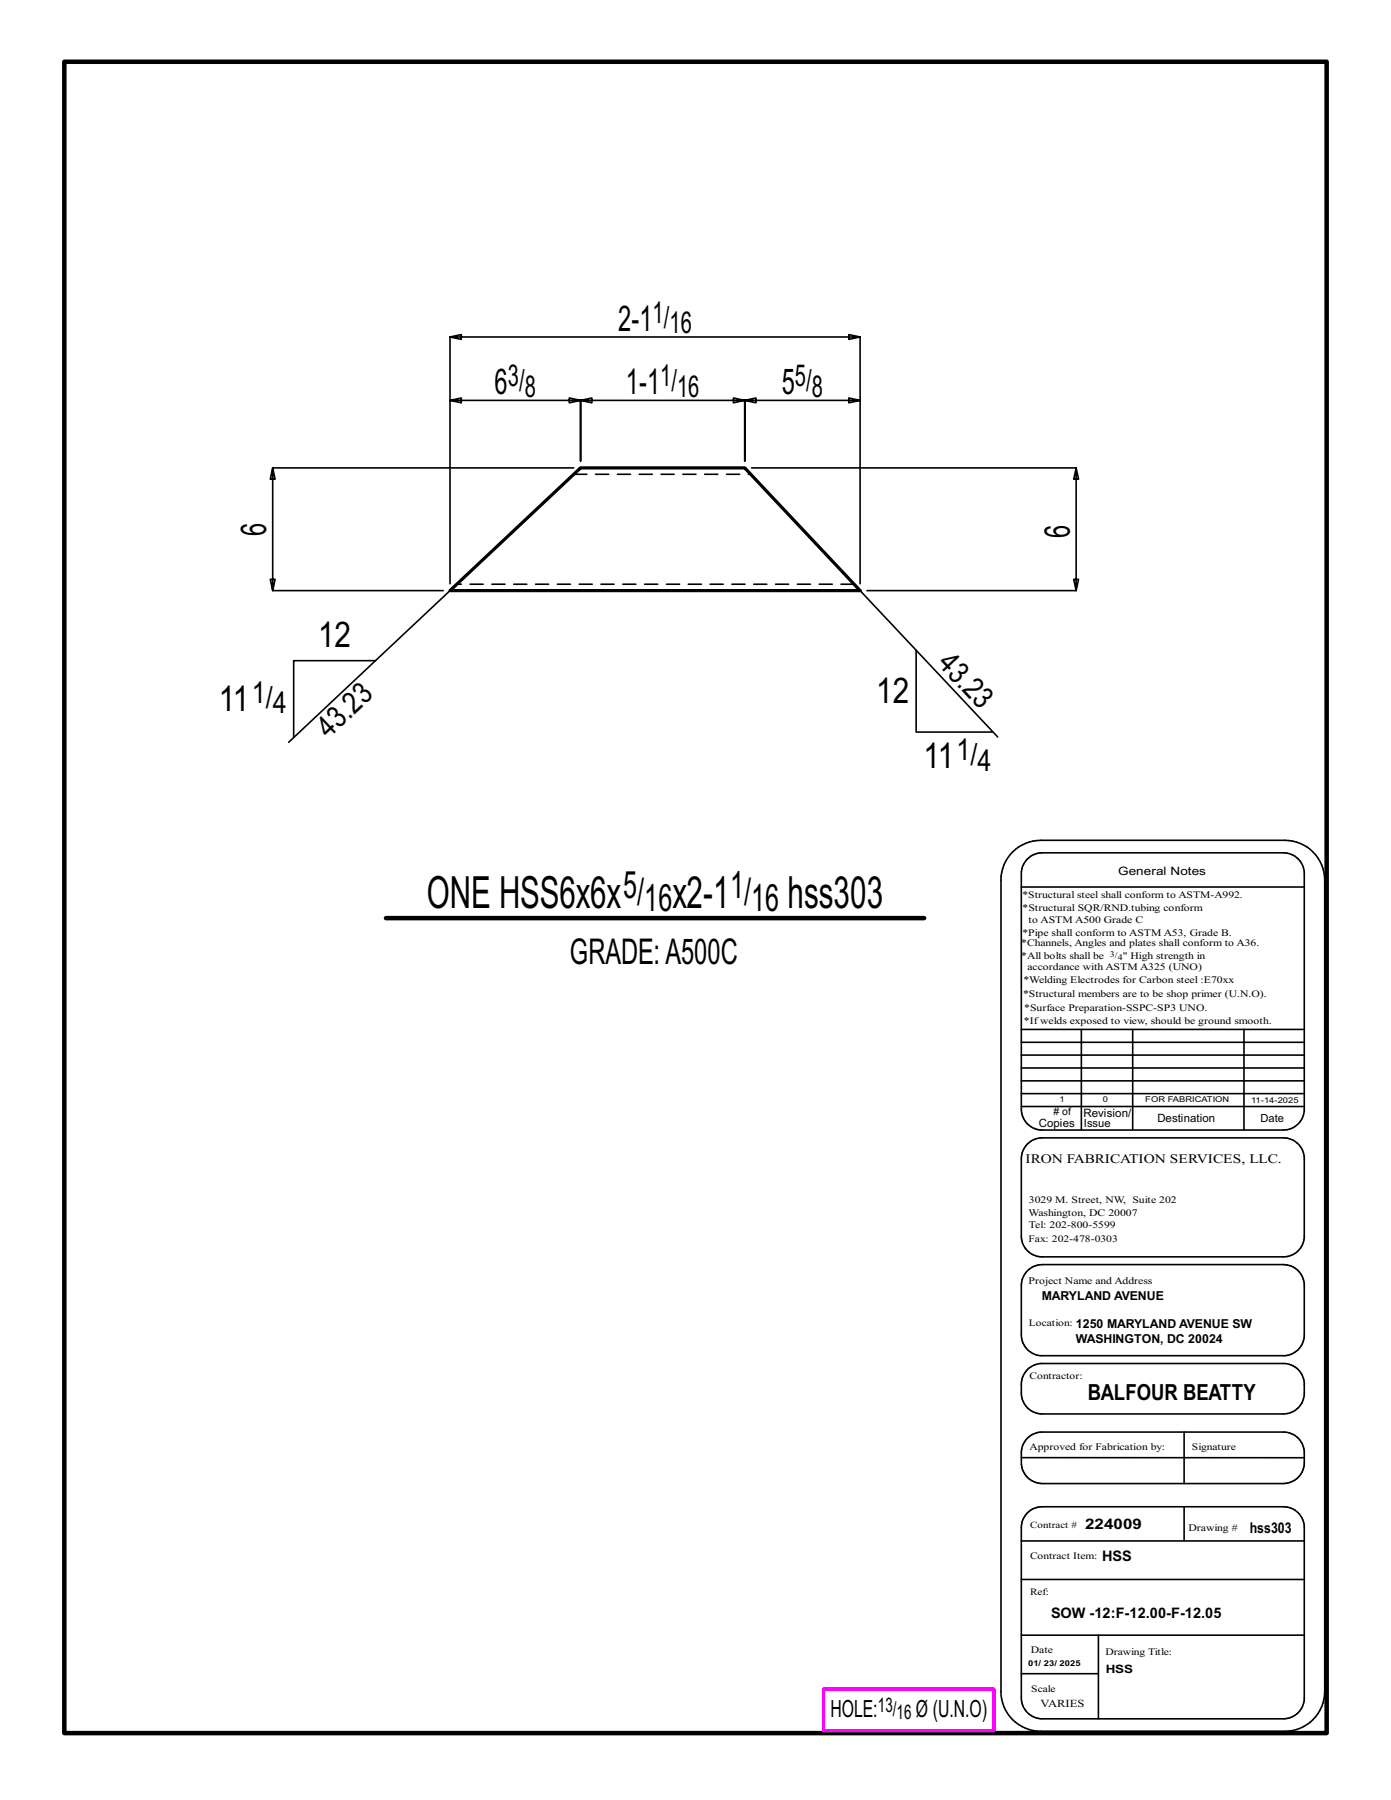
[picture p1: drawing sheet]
<svg xmlns="http://www.w3.org/2000/svg" width="216mm" height="279mm" viewBox="0 0 216 279" stroke-linecap="round" stroke-linejoin="round" font-family="sans-serif">
<defs><g id="words">
<g font-size="6.9">
<text x="66.3" y="141">ONE HSS6x6x</text>
<text x="104.4" y="141">x2-1</text>
<text x="122.2" y="141">hss303</text>
</g>
<g font-size="5.9">
<text x="96.7" y="139.4">5/</text>
<text x="100" y="141.5">16</text>
<text x="113.3" y="139.4">1/</text>
<text x="116.6" y="141.5">16</text>
</g>
<g font-size="5.5">
<text x="96" y="51.3">2-1</text>
<text x="76.8" y="61.2">6</text>
<text x="97.1" y="61.2">1-1</text>
<text x="121.3" y="61.2">5</text>
<text x="41.3" y="83.2" transform="rotate(-90 41.3 83.2)">6</text>
<text x="166" y="83.5" transform="rotate(-90 166 83.5)">6</text>
<text x="49.4" y="100.5">12</text>
<text x="34" y="110.3">11</text>
<text x="136" y="109.1">12</text>
<text x="143.4" y="119.2">11</text>
<text x="88.5" y="149.7">GRADE:A500C</text>
</g>
<g font-size="4.7">
<text x="101.3" y="50.1">1/</text>
<text x="103.9" y="51.7">16</text>
<text x="78.8" y="59.9">3/</text>
<text x="102.5" y="59.9">1/</text>
<text x="123.4" y="59.9">5/</text>
<text x="81.4" y="61.6">8</text>
<text x="105.1" y="61.6">16</text>
<text x="126" y="61.6">8</text>
<text x="145.4" y="103.1" transform="rotate(47 145.4 103.1)">43.23</text>
<text x="39.1" y="109">1/</text>
<text x="42.3" y="110.7">4</text>
<text x="51" y="114.7" transform="rotate(-43 51 114.7)">43.23</text>
<text x="148.5" y="118">1/</text>
<text x="151.7" y="119.6">4</text>
</g>
<g font-size="3.7">
<text x="128.9" y="266.6">HOLE:</text>
<text x="142.2" y="266.6">Ø (U.N.O)</text>
</g>
<text font-size="3.4" x="168.8" y="217.4">BALFOUR BEATTY</text>
<g font-size="3.1">
<text x="136.3" y="265.8">13/</text>
<text x="139.2" y="266.9">16</text>
</g>
<g font-size="2.3">
<text x="168.4" y="237.3">224009</text>
<text x="194" y="238">hss303</text>
<text x="171" y="242.3">HSS</text>
<text x="163.1" y="251.2">SOW -12:F-12.00-F-12.05</text>
</g>
<text font-size="2" x="159.2" y="180.5">IRON FABRICATION SERVICES, LLC.</text>
<g font-size="1.9">
<text x="161.7" y="201.8">MARYLAND AVENUE</text>
<text x="167" y="208.5">WASHINGTON, DC 20024</text>
<text x="167" y="206.1">1250 MARYLAND AVENUE SW</text>
</g>
<g font-size="1.8">
<text x="173.6" y="135.8">General Notes</text>
<text x="168.2" y="173.3">Revision/</text>
<text x="161.2" y="174.9">Copies</text>
<text x="179.6" y="174.2">Destination</text>
<text x="171.6" y="259.7">HSS</text>
</g>
<g font-size="1.7">
<text x="168.2" y="174.9">Issue</text>
<text x="195.7" y="174.2">Date</text>
<text x="161.5" y="265">VARIES</text>
</g>
<g font-size="1.6">
<text x="158.7" y="141.5">*Structural SQR/RND.tubing conform</text>
<text x="159.7" y="143.3">to ASTM A500 Grade C</text>
<text x="158.5" y="146.9">*Channels, Angles and plates shall conform to A36.</text>
<text x="158.5" y="148.8">*All bolts shall be</text>
<text x="158.7" y="145.2">*Pipe shall conform to ASTM A53, Grade B.</text>
<text x="174.3" y="148.8">&quot; High strength in</text>
<text x="158.8" y="154.8">*Structural members are to be shop primer (U.N.O).</text>
<text x="158.9" y="152.7">*Welding Electrodes for Carbon steel :E70xx</text>
<text x="159.5" y="150.6">accordance with ASTM A325 (UNO)</text>
<text x="158.9" y="158.9">*Ifwelds exposed to view, should be ground smooth.</text>
<text x="159" y="157">*Surface Preparation-SSPC-SP3 UNO.</text>
<text x="163.5" y="173.1"># of</text>
<text x="159.7" y="188.7">Washington, DC 20007</text>
<text x="159.7" y="190.6">Tel: 202-800-5599</text>
<text x="159.7" y="186.8">3029 M. Street, NW, Suite 202</text>
<text x="159.7" y="199.3">Project Name and Address</text>
<text x="159.8" y="225.1">Approved for Fabrication by:</text>
<text x="184.5" y="237.6">Drawing #</text>
<text x="160" y="256.6">Date</text>
</g>
<g font-size="1.5">
<text x="158.7" y="139.4">*Structural steel shall conform to ASTM-A992.</text>
<text x="159.7" y="192.7">Fax: 202-478-0303</text>
<text x="159.7" y="205.8">Location:</text>
<text x="159.8" y="214">Contractor:</text>
<text x="185" y="225.1">Signature</text>
<text x="159.9" y="237.1">Contract #</text>
<text x="159.9" y="241.9">Contract Item:</text>
<text x="159.9" y="247.6">Ref:</text>
<text x="171.6" y="256.9">Drawing Title:</text>
<text x="160.1" y="262.7">Scale</text>
</g>
<g font-size="1.3">
<text x="172.3" y="148.5">3/</text>
<text x="173.5" y="149">4</text>
</g>
<g font-size="1.2">
<text x="164.5" y="171.1">1</text>
<text x="171.2" y="171.1">0</text>
<text x="177.8" y="171.1">FOR FABRICATION</text>
<text x="194.2" y="171.2">11-14-2025</text>
<text x="159.6" y="258.7">01/ 23/ 2025</text>
</g>
</g></defs>
<g fill="none" stroke="#000" stroke-width=".25">
<path d="M69.8 62.2v-9.9l1.8 .4v-.8l-1.8 .4h63.7l-1.8 .4v-.8l1.8 .4v9.9M89.1 72.6h-46.8l-.4 1.8h.8l-.4-1.8v19.1l-.4-1.8h.8l-.4 1.8h26.5M116.6 72.6h50.4l-.3 1.8h.7l-.4-1.8v19.1l-.3-1.8h.7l-.4 1.8h-32.4M69.8 91.7l-25 23.5M69.8 90.6v-28.4l1.8 .3v-.7l-1.8 .4h20.3l-1.7 .3v-.7l1.7 .4v9.4v-9.4l1.8 .3v-.7l-1.8 .4h25.5l-1.8 .3v-.7l1.8 .4v9.4v-9.4l1.7 .3v-.7l-1.7 .4h17.9l-1.8 .3v-.7l1.8 .4v28.4M133.5 91.7l21.4 22.7M58.3 102.6h-12.7v11.9M142.2 100.9v12.7h11.9M157.2 132.3a6.3 6.3 0 0 1 4.3-1.9h37.9a6.2 6.2 0 0 1 6.2 6.2v126a6.2 6.2 0 0 1-6.2 6.1h-37.9a6.1 6.1 0 0 1-6.1-6.1v-126a6.1 6.1 0 0 1 1.8-4.3zM158.5 137.7h43.9M159.5 133.3a3.3 3.3 0 0 1 2.3-.9h37.4a3.3 3.3 0 0 1 3.2 2.9v37.2a3.2 3.2 0 0 1-3.2 2.9h-37.4a3.2 3.2 0 0 1-3.3-3.2v-36.6a3.2 3.2 0 0 1 1-2.3zM158.5 159.8h43.9"/>
<path d="M167.8 159.8v15.6M175.8 159.8v15.6M193.1 159.8v15.6M158.5 165.8h43.9M158.5 167.8h43.9M158.5 163.8h43.9M158.5 161.8h43.9M158.5 171.8h43.9M158.5 169.8h43.9M159.5 177.6a3.3 3.3 0 0 1 2.3-1h37.4a3.3 3.3 0 0 1 3.2 3v12.6a3.3 3.3 0 0 1-3.2 2.9h-37.4a3.2 3.2 0 0 1-3.3-3.2v-12a3.2 3.2 0 0 1 1-2.3zM159.5 197.2l1-.7 1.3-.2h37.4a3.3 3.3 0 0 1 3.2 2.9v8.3a3.2 3.2 0 0 1-2.9 2.9h-38.1a3.3 3.3 0 0 1-2.9-3.2v-8l.3-.9zM159.5 212.6l.7-.6 1.2-.4h37.8a3.2 3.2 0 0 1 3.2 3v2a3.3 3.3 0 0 1-3.2 2.9h-37.4a3.2 3.2 0 0 1-3.3-3.3v-1.3a3.3 3.3 0 0 1 1-2.3z"/>
<path d="M158.5 239.2h43.9M158.5 226.3h43.9M159.5 234.8a3.3 3.3 0 0 1 2.3-.9h37.4a3.3 3.3 0 0 1 3.2 2.9v27.1a3.3 3.3 0 0 1-3.2 2.9h-37.4a3.2 3.2 0 0 1-3.3-3.2v-26.5a3.2 3.2 0 0 1 1-2.3zM159.5 223.2a3.3 3.3 0 0 1 2.3-.9h37.4a3.3 3.3 0 0 1 3.2 2.9v2.1a3.3 3.3 0 0 1-3.2 3h-37.4a3.3 3.3 0 0 1-3.3-3.3v-1.5a3.2 3.2 0 0 1 1-2.3zM183.8 222.3v8M183.8 233.9v5.3M158.5 245.2h43.9M158.5 259.8h12M158.5 253.8h43.9M170.5 253.8v13"/>
</g>
<path d="M10 9.6h195.9v259.4h-195.9zM59.9 142.5h83.5" fill="none" stroke="#000" stroke-width=".7"/>
<path d="M127.8 262.2h26.5v6.4h-26.5z" fill="none" stroke="#f0f" stroke-width=".5"/>
<path d="M69.8 91.7l20.3-19.1h25.5l17.9 19.1z" fill="none" stroke="#000" stroke-width=".5"/>
<path d="M89.1 73.6h27.4M132.6 90.7h-61.7" fill="none" stroke="#000" stroke-width=".25" stroke-dasharray="2 1.4"/>
<use href="#words"/>
</svg>
